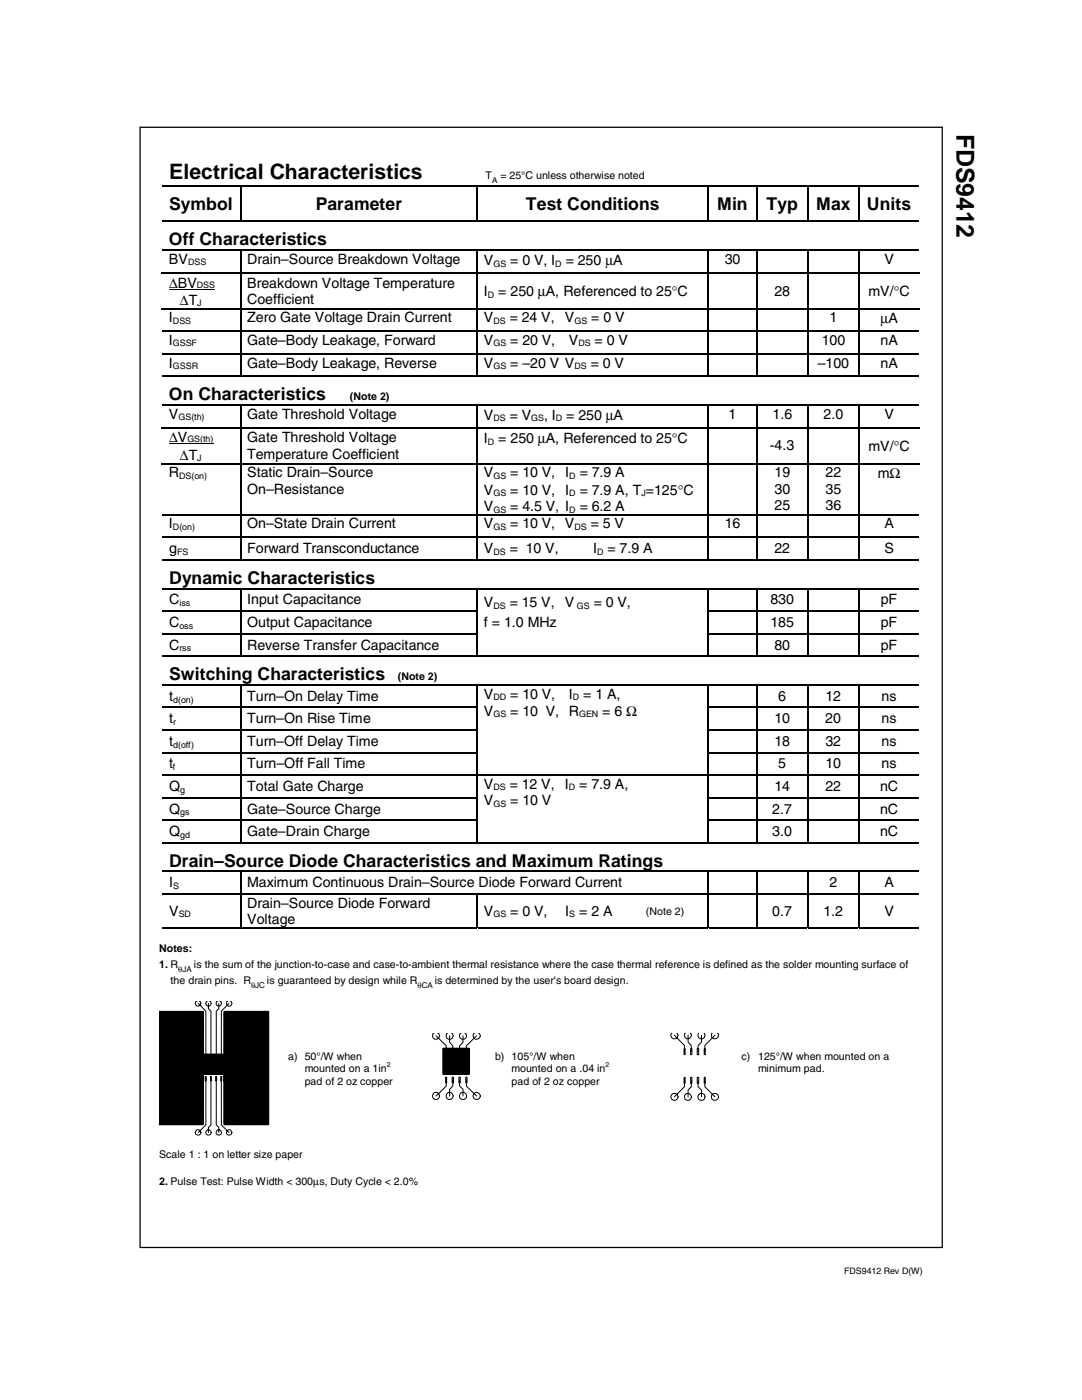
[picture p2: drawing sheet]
<svg xmlns="http://www.w3.org/2000/svg" width="216mm" height="279mm" viewBox="0 0 216 279" stroke-linecap="round" stroke-linejoin="round" font-family="sans-serif">
<defs><g id="words">
<text font-size="5" x="190.8" y="26.7" transform="rotate(90 190.8 26.7)">FDS9412</text>
<text font-size="4.2" x="33.8" y="35.7">Electrical Characteristics</text>
<g font-size="3.5">
<text x="33.8" y="41.9">Symbol</text>
<text x="63" y="41.9">Parameter</text>
<text x="104.9" y="41.9">Test Conditions</text>
<text x="143.1" y="41.9">Min</text>
<text x="153" y="41.9">Typ</text>
<text x="162.8" y="41.9">Max</text>
<text x="173" y="41.9">Units</text>
<text x="33.7" y="49">Off Characteristics</text>
<text x="33.7" y="79.9">On Characteristics</text>
<text x="33.8" y="116.5">Dynamic Characteristics</text>
<text x="33.8" y="135.8">Switching Characteristics</text>
<text x="33.8" y="173">Drain–Source Diode Characteristics and Maximum Ratings</text>
</g>
<g font-size="2.8">
<text x="33.7" y="52.7">BV</text>
<text x="49.3" y="52.7">Drain–Source Breakdown Voltage</text>
<text x="96.5" y="52.9">V</text>
<text x="101.8" y="52.9">= 0 V, I</text>
<text x="112.9" y="52.9">= 250 µA</text>
<text x="144.6" y="52.7">30</text>
<text x="176.5" y="52.7">V</text>
<text x="33.8" y="57.4">∆BV</text>
<text x="49.3" y="57.4">Breakdown Voltage Temperature</text>
<text x="96.5" y="59.1">I</text>
<text x="99.4" y="59.1">= 250 µA, Referenced to 25°C</text>
<text x="154.5" y="59">28</text>
<text x="173.3" y="59.1">mV/°C</text>
<text x="33.7" y="64.3">I</text>
<text x="35.9" y="60.8">∆T</text>
<text x="49.3" y="60.6">Coefficient</text>
<text x="49.3" y="64.3">Zero Gate Voltage Drain Current</text>
<text x="96.5" y="64.3">V</text>
<text x="101.7" y="64.3">= 24 V,</text>
<text x="112.7" y="64.3">V</text>
<text x="118" y="64.3">= 0 V</text>
<text x="165.5" y="64.3">1</text>
<text x="175.7" y="64.6">µA</text>
<text x="33.7" y="68.8">I</text>
<text x="49.3" y="68.8">Gate–Body Leakage, Forward</text>
<text x="96.5" y="68.8">V</text>
<text x="101.8" y="68.8">= 20 V,</text>
<text x="113.5" y="68.8">V</text>
<text x="118.6" y="68.8">= 0 V</text>
<text x="164" y="68.8">100</text>
<text x="175.7" y="68.8">nA</text>
<text x="33.7" y="73.4">I</text>
<text x="49.3" y="73.4">Gate–Body Leakage, Reverse</text>
<text x="96.5" y="73.4">V</text>
<text x="101.8" y="73.4">= –20 V V</text>
<text x="117.9" y="73.4">= 0 V</text>
<text x="163.2" y="73.4">–100</text>
<text x="175.7" y="73.4">nA</text>
<text x="33.7" y="83.6">V</text>
<text x="49.3" y="83.6">Gate Threshold Voltage</text>
<text x="96.5" y="83.8">V</text>
<text x="101.7" y="83.8">= V</text>
<text x="108.6" y="83.8">, I</text>
<text x="113" y="83.8">= 250 µA</text>
<text x="145.4" y="83.6">1</text>
<text x="154.1" y="83.6">1.6</text>
<text x="164.4" y="83.6">2.0</text>
<text x="176.5" y="83.6">V</text>
<text x="33.8" y="88.3">∆V</text>
<text x="49.3" y="88.3">Gate Threshold Voltage</text>
<text x="96.5" y="88.4">I</text>
<text x="99.4" y="88.4">= 250 µA, Referenced to 25°C</text>
<text x="153.6" y="89.9">-4.3</text>
<text x="33.7" y="95.2">R</text>
<text x="35.9" y="91.7">∆T</text>
<text x="49.3" y="91.5">Temperature Coefficient</text>
<text x="49.3" y="95.2">Static Drain–Source</text>
<text x="96.5" y="95.2">V</text>
<text x="101.8" y="95.2">= 10 V,</text>
<text x="112.8" y="95.2">I</text>
<text x="115.7" y="95.2">= 7.9 A</text>
<text x="154.6" y="95.2">19</text>
<text x="164.7" y="95.2">22</text>
<text x="173.3" y="90">mV/°C</text>
<text x="175.1" y="95.5">mΩ</text>
<text x="49.3" y="98.5">On–Resistance</text>
<text x="96.5" y="102">V</text>
<text x="96.5" y="98.7">V</text>
<text x="101.8" y="98.7">= 10 V,</text>
<text x="101.8" y="102">= 4.5 V, I</text>
<text x="112.8" y="98.7">I</text>
<text x="115.7" y="98.7">= 7.9 A, T =125°C</text>
<text x="115.7" y="102">= 6.2 A</text>
<text x="154.6" y="98.5">30</text>
<text x="154.6" y="101.8">25</text>
<text x="164.7" y="98.5">35</text>
<text x="164.7" y="101.8">36</text>
<text x="33.7" y="105.4">I</text>
<text x="49.3" y="105.4">On–State Drain Current</text>
<text x="96.5" y="105.4">V</text>
<text x="101.8" y="105.4">= 10 V, V</text>
<text x="117.9" y="105.4">= 5 V</text>
<text x="144.6" y="105.4">16</text>
<text x="176.5" y="105.4">A</text>
<text x="33.8" y="110.4">g</text>
<text x="49.3" y="110.4">Forward Transconductance</text>
<text x="96.5" y="110.4">V</text>
<text x="101.7" y="110.4">= 10 V,</text>
<text x="118.3" y="110.4">I</text>
<text x="121.2" y="110.4">= 7.9 A</text>
<text x="154.5" y="110.4">22</text>
<text x="176.5" y="110.4">S</text>
<text x="33.8" y="120.6">C</text>
<text x="33.8" y="125.2">C</text>
<text x="49.3" y="120.6">Input Capacitance</text>
<text x="49.3" y="125.2">Output Capacitance</text>
<text x="96.5" y="125.2">f = 1.0 MHz</text>
<text x="96.5" y="121.2">V</text>
<text x="101.7" y="121.2">= 15 V,</text>
<text x="112.7" y="121.2">V</text>
<text x="118.5" y="121.2">= 0 V,</text>
<text x="153.7" y="125.2">185</text>
<text x="153.7" y="120.6">830</text>
<text x="175.7" y="125.2">pF</text>
<text x="175.7" y="120.6">pF</text>
<text x="33.8" y="129.7">C</text>
<text x="49.3" y="129.7">Reverse Transfer Capacitance</text>
<text x="154.5" y="129.7">80</text>
<text x="175.7" y="129.7">pF</text>
<text x="33.8" y="139.9">t</text>
<text x="49.3" y="139.9">Turn–On Delay Time</text>
<text x="96.5" y="139.4">V</text>
<text x="96.5" y="142.9">V</text>
<text x="101.8" y="139.4">= 10 V,</text>
<text x="101.8" y="142.9">= 10 V, R</text>
<text x="113.5" y="139.4">I</text>
<text x="116.4" y="139.4">= 1 A,</text>
<text x="120.2" y="142.9">= 6 Ω</text>
<text x="155.3" y="139.9">6</text>
<text x="164.7" y="139.9">12</text>
<text x="175.9" y="139.9">ns</text>
<text x="33.8" y="144.4">t</text>
<text x="33.8" y="148.9">t</text>
<text x="49.3" y="144.4">Turn–On Rise Time</text>
<text x="49.3" y="148.9">Turn–Off Delay Time</text>
<text x="154.5" y="144.4">10</text>
<text x="154.5" y="148.9">18</text>
<text x="164.7" y="144.4">20</text>
<text x="164.7" y="148.9">32</text>
<text x="175.9" y="144.4">ns</text>
<text x="175.9" y="148.9">ns</text>
<text x="33.8" y="153.4">t</text>
<text x="49.3" y="153.4">Turn–Off Fall Time</text>
<text x="155.3" y="153.4">5</text>
<text x="164.7" y="153.4">10</text>
<text x="175.9" y="153.4">ns</text>
<text x="33.8" y="157.9">Q</text>
<text x="49.3" y="157.9">Total Gate Charge</text>
<text x="96.5" y="157.4">V</text>
<text x="96.5" y="160.6">V</text>
<text x="101.7" y="157.4">= 12 V,</text>
<text x="101.8" y="160.6">= 10 V</text>
<text x="112.7" y="157.4">I</text>
<text x="115.6" y="157.4">= 7.9 A,</text>
<text x="154.5" y="157.9">14</text>
<text x="164.7" y="157.9">22</text>
<text x="175.6" y="157.9">nC</text>
<text x="33.8" y="162.4">Q</text>
<text x="33.8" y="166.9">Q</text>
<text x="49.3" y="162.4">Gate–Source Charge</text>
<text x="49.3" y="166.9">Gate–Drain Charge</text>
<text x="154.1" y="166.9">3.0</text>
<text x="154.1" y="162.4">2.7</text>
<text x="175.6" y="166.9">nC</text>
<text x="175.6" y="162.4">nC</text>
<text x="33.8" y="177.1">I</text>
<text x="49.3" y="177.1">Maximum Continuous Drain–Source Diode Forward Current</text>
<text x="165.5" y="177.1">2</text>
<text x="176.5" y="177.1">A</text>
<text x="33.8" y="182.7">V</text>
<text x="49.3" y="181.1">Drain–Source Diode Forward</text>
<text x="49.3" y="184.4">Voltage</text>
<text x="96.5" y="182.7">V</text>
<text x="101.8" y="182.7">= 0 V,</text>
<text x="112.8" y="182.7">I</text>
<text x="115.6" y="182.7">= 2 A</text>
<text x="154.1" y="182.7">0.7</text>
<text x="164.3" y="182.7">1.2</text>
<text x="176.5" y="182.7">V</text>
</g>
<g font-size="2.1">
<text x="96.9" y="35.6">T</text>
<text x="99.8" y="35.6">= 25°C unless otherwise noted</text>
<text x="69.8" y="79.9">(Note 2)</text>
<text x="79.4" y="135.7">(Note 2)</text>
<text x="128.9" y="182.7">(Note 2)</text>
<text x="31.8" y="190">Notes:</text>
<text x="31.8" y="193.1">1. R</text>
<text x="34.1" y="196.3">the drain pins. R</text>
<text x="38.7" y="193.1">is the sum of the junction-to-case and case-to-ambient thermal resistance where the case thermal reference is defined as the solder mounting surface of</text>
<text x="53.3" y="196.3">is guaranteed by design while R</text>
<text x="86.8" y="196.3">is determined by the user's board design.</text>
<text x="57.5" y="211.6">a) 50°/W when</text>
<text x="60.8" y="214">mounted on a 1in</text>
<text x="98.8" y="211.6">b) 105°/W when</text>
<text x="102.1" y="214">mounted on a .04 in</text>
<text x="148" y="211.6">c)</text>
<text x="151.3" y="214">minimum pad.</text>
<text x="151.3" y="211.6">125°/W when mounted on a</text>
<text x="60.8" y="216.5">pad of 2 oz copper</text>
<text x="102.1" y="216.5">pad of 2 oz copper</text>
<text x="31.8" y="231.1">Scale 1 : 1 on letter size paper</text>
<text x="31.8" y="236.5">2. Pulse Test: Pulse Width &lt; 300µs, Duty Cycle &lt; 2.0%</text>
</g>
<g font-size="1.8">
<text x="37.5" y="53">DSS</text>
<text x="98.4" y="53.2">GS</text>
<text x="110.8" y="53.2">D</text>
<text x="39.3" y="57.4">DSS</text>
<text x="97.3" y="59.5">D</text>
<text x="34.5" y="64.7">DSS</text>
<text x="39.3" y="61.1">J</text>
<text x="98.4" y="64.7">DS</text>
<text x="114.6" y="64.7">GS</text>
<text x="34.5" y="69.1">GSSF</text>
<text x="98.4" y="69.1">GS</text>
<text x="115.4" y="69.1">DS</text>
<text x="34.5" y="73.7">GSSR</text>
<text x="98.4" y="73.7">GS</text>
<text x="114.6" y="73.7">DS</text>
<text x="35.6" y="83.9">GS(th)</text>
<text x="37.4" y="88.3">GS(th)</text>
<text x="97.3" y="88.7">D</text>
<text x="98.4" y="84.1">DS</text>
<text x="106" y="84.1">GS</text>
<text x="110.9" y="84.1">D</text>
<text x="35.7" y="95.6">DS(on)</text>
<text x="39.3" y="92.1">J</text>
<text x="98.4" y="95.6">GS</text>
<text x="113.6" y="95.6">D</text>
<text x="98.4" y="99">GS</text>
<text x="113.6" y="99">D</text>
<text x="128" y="99">J</text>
<text x="34.5" y="105.8">D(on)</text>
<text x="98.4" y="102.3">GS</text>
<text x="98.4" y="105.8">GS</text>
<text x="113.6" y="102.3">D</text>
<text x="114.6" y="105.8">DS</text>
<text x="35.3" y="110.8">FS</text>
<text x="98.4" y="110.8">DS</text>
<text x="119.1" y="110.8">D</text>
<text x="35.8" y="121">iss</text>
<text x="35.8" y="125.5">oss</text>
<text x="98.4" y="121.6">DS</text>
<text x="115.1" y="121.6">GS</text>
<text x="35.8" y="130">rss</text>
<text x="34.6" y="140.2">d(on)</text>
<text x="98.4" y="139.8">DD</text>
<text x="98.4" y="143.2">GS</text>
<text x="114.3" y="139.8">D</text>
<text x="115.5" y="143.2">GEN</text>
<text x="34.6" y="144.7">r</text>
<text x="34.6" y="149.2">d(off)</text>
<text x="34.5" y="153.7">f</text>
<text x="36" y="158.2">g</text>
<text x="98.4" y="157.8">DS</text>
<text x="98.4" y="161">GS</text>
<text x="113.5" y="157.8">D</text>
<text x="36" y="162.7">gs</text>
<text x="36" y="167.2">gd</text>
<text x="34.6" y="177.4">S</text>
<text x="35.7" y="183.1">SD</text>
<text x="98.4" y="183.1">GS</text>
<text x="113.6" y="183.1">S</text>
<text x="168.4" y="254.3">FDS9412 Rev D(W)</text>
</g>
<g font-size="1.6">
<text x="98.2" y="36.6">A</text>
<text x="35.6" y="194.1">θJA</text>
<text x="50.1" y="197.3">θJC</text>
<text x="83.3" y="197.3">θCA</text>
</g>
<g font-size="1.4">
<text x="77.2" y="213">2</text>
<text x="120.8" y="213">2</text>
</g>
</g></defs>
<g fill="none" stroke="#000" stroke-width=".25">
<path d="M28 25.4h160v223.6h-160zM32.4 37.1h150.9M48.1 37.2v6.9M95.3 37.2v6.9M141.3 37.2v6.9M151 37.2v6.9M161.2 37.2v6.9M171.4 37.2v6.9M32.3 50h151.1M32.3 54.4h151.3M32.4 44.2h150.9M48.1 50.1v4.2"/>
<path d="M48.1 54.6v6.9M95.3 50.1v4.2M95.3 54.6v6.9M141.3 50.1v4.2M141.3 54.6v6.9M151 54.6v6.9M151.1 50.1v4.2M161.2 54.6v6.9M161.2 50.1v4.2M171.4 54.6v6.9M171.4 50.1v4.2M32.3 61.6h151.3"/>
<path d="M32.3 66.1h151.1M32.3 70.6h151.1M32.3 75.1h151.1M48.1 61.8v4.2M48.1 66.3v4.2M48.1 70.7v4.3M95.3 61.8v4.2M95.3 66.3v4.2M95.3 70.7v4.3M141.3 61.8v4.2M141.3 66.3v4.2M141.3 70.7v4.3"/>
<path d="M151.1 61.8v4.2M151.1 66.3v4.2M151.1 70.7v4.3M161.2 61.8v4.2M161.2 66.3v4.2M161.2 70.7v4.3M171.4 61.8v4.2M171.4 66.3v4.2M171.4 70.7v4.3M32.3 80.9h151.1M32.3 85.3h151.3M32.3 92.5h151.3"/>
<path d="M48.1 81v4.2M48.1 85.5v6.9M48.1 92.7v9.9M95.3 81v4.2M95.3 85.5v6.9M95.3 92.7v9.9M141.3 81v4.2M141.3 85.5v6.9M141.3 92.7v9.9M151 85.5v6.9M151.1 81v4.2M151.1 92.7v9.9"/>
<path d="M161.2 85.5v6.9M161.2 81v4.2M161.2 92.7v9.9M171.4 85.5v6.9M171.4 81v4.2M171.4 92.7v9.9M32.3 102.7h151.1M32.4 107.2h150.9M32.4 111.7h150.9M32.4 117.5h150.9M48.1 102.9v4.2M48.1 107.4v4.2"/>
<path d="M48.1 117.6v4.2M95.3 102.9v4.2M95.3 107.4v4.2M95.3 117.6v4.2M141.3 102.9v4.2M141.3 107.4v4.2M141.3 117.6v4.2M151 107.4v4.2M151 117.6v4.2M151.1 102.9v4.2M161.2 107.4v4.2M161.2 117.6v4.2"/>
<path d="M161.2 102.9v4.2M171.4 107.4v4.2M171.4 117.6v4.2M171.4 102.9v4.2M32.4 122h63M32.4 126.4h63M32.4 130.9h150.9M32.4 136.7h150.9M48.1 122.1v4.2M48.1 126.6v4.2M48.1 136.8v4.3M95.3 122.1v4.2"/>
<path d="M95.3 126.6v4.2M95.3 136.8v4.3M141.2 122h42.1M141.2 126.4h42.1M141.3 122.1v4.2M141.3 126.6v4.2M141.3 136.8v4.3M151 122.1v4.2M151 126.6v4.2M151 136.8v4.3M161.2 122.1v4.2M161.2 126.6v4.2"/>
<path d="M161.2 136.8v4.3M171.4 122.1v4.2M171.4 126.6v4.2M171.4 136.8v4.3M32.4 141.2h63M32.4 145.7h63M32.4 150.2h63M32.4 154.7h150.9M32.4 159.2h63M48.1 141.3v4.2M48.1 145.8v4.2M48.1 150.3v4.3"/>
<path d="M48.1 154.8v4.2M48.1 159.3v4.2M95.3 141.3v4.2M95.3 145.8v4.2M95.3 150.3v4.3M95.3 154.8v4.2M95.3 159.3v4.2M141.2 141.2h42.1M141.2 145.7h42.1M141.2 150.2h42.1M141.2 159.2h42.1M141.3 141.3v4.2"/>
<path d="M141.3 145.8v4.2M141.3 150.3v4.3M141.3 154.8v4.2M141.3 159.3v4.2M151 141.3v4.2M151 145.8v4.2M151 150.3v4.3M151 154.8v4.2M151 159.3v4.2M161.2 141.3v4.2M161.2 145.8v4.2M161.2 150.3v4.3"/>
<path d="M161.2 154.8v4.2M161.2 159.3v4.2M171.4 141.3v4.2M171.4 145.8v4.2M171.4 150.3v4.3M171.4 154.8v4.2M171.4 159.3v4.2M32.4 163.7h63M32.4 168.2h150.9M32.4 173.9h150.9M32.4 178.4h150.9M48.1 163.8v4.2"/>
<path d="M48.1 174v4.3M48.1 178.5v6.8M95.3 163.8v4.2M95.3 178.5v6.8M141.2 163.7h42.1M141.3 163.8v4.2M141.3 174v4.3M141.3 178.5v6.8M151 163.8v4.2M151 174v4.3M151 178.5v6.8M161.2 163.8v4.2"/>
<path d="M161.2 174v4.3M161.2 178.5v6.8M171.4 163.8v4.2M171.4 174v4.3M171.4 178.5v6.8M32.4 185.2h15.5M48.2 185.2h46.9M95.4 185.2h45.8M141.4 185.2h9.5M151.1 185.2h10M161.3 185.2h10M171.5 185.2h11.8"/>
</g>
<g fill="none" stroke="#000" stroke-width=".2">
<path d="M33.8 57.7h9.1M33.8 88.6h8.8M39.3 199.8l-.3 .1v.3v.4l.3 .2h.4l.3-.2 .1-.4-.4-.4M41.4 199.8l-.4 .4 .4 .6h.4l.3-.2v-.7l-.3-.1M43.4 199.8l-.2 .1-.1 .3 .1 .4 .3 .2h.3l.4-.6-.3-.4M45.5 199.8l-.3 .4 .1 .4 .2 .2h.4l.3-.2 .1-.4-.4-.4M31.7 201.8h8.8M31.8 201.8l-.1 .1M31.8 201.8l-.1 .2M31.9 201.8l-.2 .3M32 201.8l-.3 .3M32.1 201.8l-.4 .4"/>
<path d="M32.2 201.8l-.5 .6M32.3 201.8l-.6 .6M32.4 201.8l-.7 .7M32.5 201.8l-.8 .8M32.6 201.8l-.9 .9M32.6 201.8l-.9 1M32.7 201.8l-1 1.1M32.8 201.8l-1.1 1.2M32.9 201.8l-1.2 1.2M33 201.8l-1.3 1.3M33.1 201.8l-1.4 1.4M33.2 201.8l-1.5 1.5"/>
<path d="M33.2 201.8l-1.5 1.6M33.3 201.8l-1.6 1.7M33.4 201.8l-1.7 1.7M33.5 201.8l-1.8 1.9M33.6 201.8l-1.9 2M33.7 201.8l-2 2M33.8 201.8l-2.1 2.1M33.9 201.8l-2.2 2.2M34 201.8l-2.3 2.3M34.1 201.8l-2.4 2.4M34.1 201.8l-2.4 2.5M34.2 201.8l-2.5 2.6"/>
<path d="M34.3 201.8l-2.6 2.6M34.4 201.8l-2.7 2.7M34.5 201.8l-2.8 2.8M34.6 201.8l-2.9 2.9M34.6 201.8l-2.9 3M34.7 201.8l-3 3.1M34.8 201.8l-3.1 3.2M34.9 201.8l-3.2 3.3M35 201.8l-3.3 3.4M35.1 201.8l-3.4 3.4M35.2 201.8l-3.5 3.5M35.2 201.8l-3.5 3.6"/>
<path d="M35.4 201.8l-3.7 3.7M35.4 201.8l-3.7 3.8M35.5 201.8l-3.8 3.9M35.6 201.8l-3.9 3.9M35.7 201.8l-4 4M35.8 201.8l-4.1 4.1M35.9 201.8l-4.2 4.2M36 201.8l-4.3 4.3M36 201.8l-4.3 4.4M36.1 201.8l-4.4 4.5M36.2 201.8l-4.5 4.6M36.3 201.8l-4.6 4.7"/>
<path d="M36.4 201.8l-4.7 4.8M36.5 201.8l-4.8 4.8M36.5 201.8l-4.8 4.9M36.7 201.8l-5 5M36.8 201.8l-5.1 5.1M36.8 201.8l-5.1 5.2M36.9 201.8l-5.2 5.3M37 201.8l-5.3 5.3M37.1 201.8l-5.4 5.4M37.2 201.8l-5.5 5.5M37.3 201.8l-5.6 5.6M37.4 201.8l-5.7 5.7"/>
<path d="M37.4 201.8l-5.7 5.8M37.5 201.8l-5.8 5.9M37.6 201.8l-5.9 6M37.7 201.8l-6 6.1M37.8 201.8l-6.1 6.1M37.9 201.8l-6.2 6.2M38 201.8l-6.3 6.3M38.1 201.8l-6.4 6.4M38.2 201.8l-6.5 6.5M38.2 201.8l-6.5 6.6M38.3 201.8l-6.6 6.7M38.4 201.8l-6.7 6.7"/>
<path d="M38.5 201.8l-6.8 6.8M38.6 201.8l-6.9 6.9M38.7 201.8l-7 7M38.7 201.8l-7 7.1M38.8 201.8l-7.1 7.2M38.9 201.8l-7.2 7.3M39 201.8l-7.3 7.4M39.1 201.8l-7.4 7.5M39.2 201.8l-7.5 7.5M39.3 201.8l-7.6 7.6M39.4 201.8l-7.7 7.7M39.5 201.8l-7.8 7.8"/>
<path d="M39.6 200.2l1.5 1.6v9.1M39.6 201.8l-7.9 7.9M39.6 201.8l-7.9 8M39.7 201.8l-8 8.1M39.8 201.8l-8.1 8.1M39.9 201.8l-8.2 8.2M40 201.8l-8.3 8.3M40.1 201.8l-8.4 8.4M40.1 201.8l-8.4 8.5M40.2 201.8l-8.5 8.6M40.3 201.8l-8.6 8.7M40.4 201.8l-8.7 8.8"/>
<path d="M40.5 210.4h4.2v-8.6h8.9v22.7h-8.9v-10.1h-4.2v10.1h-8.8l8.8-8.9M40.5 201.8v8.6M40.5 215l-8.8 8.8M40.5 215.1l-8.8 8.8M40.5 215.1l-8.8 8.9M40.5 215.2l-8.8 8.8M40.5 215.5l-8.8 8.8M40.5 215.8l-8.7 8.7M40.5 215.9l-8.6 8.6M40.5 216l-8.4 8.5M40.5 216.1l-8.3 8.4M40.5 216.2l-8.2 8.3"/>
<path d="M40.5 216.3l-8.1 8.2M40.5 216.5l-7.9 8M40.5 216.9l-7.5 7.6M40.5 217.3l-7.2 7.2M40.5 217.3l-7.1 7.2M40.5 217.5l-6.9 7M40.5 217.6l-6.8 6.9M40.5 217.7l-6.7 6.8M40.5 217.8l-6.7 6.7M40.5 218l-6.4 6.5M40.5 218.3l-6.1 6.2M40.5 218.4l-6 6.1"/>
<path d="M40.5 218.6l-5.9 5.9M40.5 218.7l-5.8 5.8M40.5 218.7l-5.7 5.8M40.5 218.8l-5.6 5.7M40.5 219.1l-5.3 5.4M40.5 219.2l-5.3 5.3M40.5 219.3l-5.1 5.2M40.5 219.5l-5 5M40.5 219.6l-4.8 4.9M40.5 219.7l-4.7 4.8M40.5 219.8l-4.6 4.7M40.5 219.9l-4.5 4.6"/>
<path d="M40.5 214.8l-8.8 8.8M40.5 214.7l-8.8 8.8M40.5 214.5l-8.8 8.9 8.8-8.8M40.5 210.4l-8.8 8.8M40.5 210.1l-8.8 8.9M40.5 210.1l-8.8 8.8M40.5 210l-8.8 8.8M40.5 209.9l-8.8 8.8M40.5 209.7l-8.8 8.8M40.5 209.6l-8.8 8.8M40.5 209.5l-8.8 8.9M40.5 209.5l-8.8 8.8"/>
<path d="M40.5 209.3l-8.8 8.8M40.5 209.2l-8.8 8.8M40.5 209l-8.8 8.9M40.5 208.8l-8.8 8.8M40.5 208.7l-8.8 8.8M40.5 208.6l-8.8 8.8M40.5 208.5l-8.8 8.8M40.5 208.4l-8.8 8.8M40.5 208.2l-8.8 8.9M40.5 208.2l-8.8 8.8M40.5 208.1l-8.8 8.8M40.5 208l-8.8 8.8"/>
<path d="M40.5 207.5l-8.8 8.8M40.5 207.4l-8.8 8.8M40.5 207.3l-8.8 8.9M40.5 207.3l-8.8 8.8M40.5 207l-8.8 8.8M40.5 206.9l-8.8 8.8M40.5 206.8l-8.8 8.8M40.5 206.7l-8.8 8.8M40.5 206.1l-8.8 8.8M40.5 210.4l-8.8 8.9M40.5 201.8l-8.8 8.9M40.5 201.9l-8.8 8.8"/>
<path d="M40.5 202l-8.8 8.8M40.5 202.1l-8.8 8.8M40.5 202.2l-8.8 8.8M40.5 202.3l-8.8 8.8M40.5 202.4l-8.8 8.8M40.5 202.5l-8.8 8.8M40.5 202.6l-8.8 8.8M40.5 202.6l-8.8 8.9M40.5 202.7l-8.8 8.8M40.5 202.8l-8.8 8.8M40.5 202.9l-8.8 8.8M40.5 203l-8.8 8.8"/>
<path d="M40.5 203.1l-8.8 8.8M40.5 203.2l-8.8 8.8M40.5 203.2l-8.8 8.9M40.5 203.3l-8.8 8.8M40.5 203.4l-8.8 8.8M40.5 203.5l-8.8 8.8M40.5 203.6l-8.8 8.8M40.5 203.7l-8.8 8.8M40.5 203.8l-8.8 8.8M40.5 203.9l-8.8 8.8M40.5 204l-8.8 8.8M40.5 204l-8.8 8.9"/>
<path d="M40.5 204.1l-8.8 8.8M40.5 204.2l-8.8 8.8M40.5 204.3l-8.8 8.8M40.5 204.4l-8.8 8.8M40.5 204.5l-8.8 8.8M40.5 204.6l-8.8 8.8M40.5 204.6l-8.8 8.9M40.5 204.7l-8.8 8.8M40.5 204.8l-8.8 8.8M40.5 204.9l-8.8 8.8M40.5 205l-8.8 8.8M40.5 205.1l-8.8 8.8"/>
<path d="M40.5 205.2l-8.8 8.8M40.5 205.3l-8.8 8.8M40.5 205.4l-8.8 8.8M40.5 205.4l-8.8 8.9M40.5 205.5l-8.8 8.8M40.5 205.6l-8.8 8.8M40.5 205.7l-8.8 8.8M40.5 205.8l-8.8 8.8M40.5 205.9l-8.8 8.8M40.5 206l-8.8 8.8M40.5 206.2l-8.8 8.8M40.5 206.3l-8.8 8.8"/>
<path d="M40.5 206.4l-8.8 8.8M40.5 206.5l-8.8 8.8M40.5 206.6l-8.8 8.8M40.5 206.8l-8.8 8.9M40.5 207.1l-8.8 8.8M40.5 207.2l-8.8 8.8M40.5 207.6l-8.8 8.8M40.5 207.7l-8.8 8.8M40.5 207.8l-8.8 8.8M40.5 207.9l-8.8 8.8M40.5 208.3l-8.8 8.8M40.5 208.7l-8.8 8.9"/>
<path d="M40.5 209l-8.8 8.7M40.5 209.1l-8.8 8.8M40.5 209.4l-8.8 8.8M40.5 209.8l-8.8 8.8M40.5 210.3l-8.8 8.7M40.5 214.5l-8.8 8.8M40.5 214.9l-8.8 8.8M40.5 215.3l-8.8 8.8M40.5 215.4l-8.8 8.8M40.5 215.6l-8.7 8.9M40.5 215.9l-8.5 8.6M40.5 216.4l-8.1 8.1"/>
<path d="M40.5 216.7l-7.8 7.8M40.5 216.7l-7.7 7.8M40.5 216.8l-7.6 7.7M40.5 217l-7.4 7.5M40.5 217l-7.3 7.5M40.5 217.1l-7.3 7.4M40.5 217.4l-7 7.1M40.5 217.8l-6.6 6.7M40.5 218.1l-6.4 6.4M40.5 218.1l-6.3 6.4M40.5 218.2l-6.2 6.3M40.5 218.4l-5.9 6.1"/>
<path d="M40.5 218.9l-5.5 5.6M40.5 219l-5.4 5.5M40.5 219.4l-5.1 5.1M40.5 219.5l-4.9 5M40.5 220l-4.5 4.5M40.6 210.4l-8.9 8.9M40.7 210.4l-9 9M40.8 210.4l-9.1 9.1M40.9 210.4l-9.2 9.2M41 210.5h.2v.9h-.2zM41 214.8h.2v.9h-.2zM41 210.4l-9.3 9.3"/>
<path d="M41 210.4l-9.3 9.4M41.1 215.3v9.2l-1.5 1.5M41.2 210.4l-9.5 9.4M41.3 210.4l-9.6 9.6M41.4 210.4l-9.7 9.7M41.5 210.4l-9.8 9.8M41.5 210.4l-9.8 9.9M41.6 200.2v1.1l.5 .5v9.1M41.6 210.4l-9.9 10M41.8 210.4l-10.1 10.1M41.8 210.4l-10.1 10.2M41.9 210.4l-10.2 10.2"/>
<path d="M42 210.5h.2v.9h-.2zM42 214.8h.2v.9h-.2zM42 210.4l-10.3 10.3M42.1 215.3v9.2l-.5 .5v1M42.1 210.4l-10.4 10.5 10.5-10.5M42.3 210.4l-10.6 10.6M42.3 213.1h.6M42.3 210.4l-10.6 10.7M42.4 210.4l-10.7 10.8M42.5 210.4l-10.8 10.8M42.6 212.9v.5M42.6 210.4l-10.9 10.9"/>
<path d="M42.7 210.4l-11 11M42.8 210.4l-11.1 11.1M42.9 210.4l-11.2 11.2M42.9 210.4l-11.2 11.3M43 210.5h.2v.9h-.2zM43 214.8h.2v.9h-.2zM43.1 210.4l-11.4 11.4M43.2 215.3v9.2l.5 .5v1M43.2 210.4l-11.5 11.5M43.2 210.4l-11.5 11.6M43.3 210.4l-11.6 11.6M43.4 210.4l-11.7 11.7"/>
<path d="M43.5 210.4l-11.8 11.9 11.9-11.9M43.7 200.2v1.1l-.5 .5v9.1M43.7 210.4l-12 12M43.7 210.4l-12 12.1M43.8 210.4l-12.1 12.2M43.9 210.4l-12.2 12.2M44 210.5h.3v.9h-.3zM44 214.8h.3v.9h-.3zM44 210.4l-12.3 12.3M44.1 210.4l-12.4 12.4M44.2 215.3v9.2l1.5 1.5M44.2 210.4l-12.5 12.5"/>
<path d="M44.3 210.4l-12.6 12.6M44.3 210.4l-12.6 12.7M44.5 210.4l-12.8 12.8M44.5 210.4l-4 4M44.6 210.4l-4 4M44.8 201.8l-.1 .1M44.9 201.8l-.2 .2M44.9 201.8l-.2 .3M45.1 201.8l-.4 .4M45.2 201.8l-.5 .5M45.3 201.8l-.6 .6M45.4 201.8l-.7 .7"/>
<path d="M45.5 201.8l-.8 .8M45.6 201.8l-.9 .9M45.6 201.8l-.9 1M45.7 200.2l-1.5 1.6v9.1M45.7 201.8l-1 1.1M45.9 201.8l-1.2 1.1M45.9 201.8l-1.2 1.3M46 201.8l-1.3 1.3M46.1 201.8l-1.4 1.4M46.2 201.8l-1.5 1.5M46.3 201.8l-1.6 1.6M46.3 201.8l-1.6 1.7"/>
<path d="M46.5 201.8l-1.8 1.8M46.6 201.8l-1.9 2M46.7 201.8l-2 2M46.8 201.8l-2.1 2.1M46.9 201.8l-2.2 2.2M47 201.8l-2.3 2.3M47 201.8l-2.3 2.4M47.1 201.8l-2.4 2.5M47.3 201.8l-2.6 2.6M47.4 201.8l-2.7 2.7M47.5 201.8l-2.8 2.8M47.6 201.8l-2.9 2.9"/>
<path d="M47.6 201.8l-2.9 3M47.7 201.8l-3 3.1M47.9 201.8l-3.2 3.1M47.9 201.8l-3.2 3.3M48 201.8l-3.3 3.3M48.1 201.8l-3.4 3.4M48.2 201.8l-3.5 3.5M48.3 201.8l-3.6 3.6M48.4 201.8l-3.7 3.7M48.4 201.8l-3.7 3.8M48.5 201.8l-3.8 3.9M48.7 201.8l-4 4"/>
<path d="M48.8 201.8l-4.1 4.1M48.9 201.8l-4.2 4.2M49 201.8l-4.3 4.3M49 201.8l-4.3 4.4M49.1 201.8l-4.4 4.5M49.2 201.8l-4.5 4.6M49.3 201.8l-4.6 4.7M49.4 201.8l-4.7 4.7M49.5 201.8l-4.8 4.8M49.6 201.8l-4.9 4.9M49.7 201.8l-5 5M49.8 201.8l-5.1 5.1"/>
<path d="M49.9 201.8l-5.2 5.3M50 201.8l-5.3 5.3M50.1 201.8l-5.4 5.5M50.2 201.8l-5.5 5.5M50.3 201.8l-5.6 5.6M50.3 201.8l-5.6 5.7M50.4 201.8l-5.7 5.8M50.6 201.8l-5.9 5.9M50.6 201.8l-5.9 6M50.7 201.8l-6 6.1M50.8 201.8l-6.1 6.1M50.9 201.8l-6.2 6.2"/>
<path d="M51 201.8l-6.3 6.3M51.1 201.8l-6.4 6.4M51.2 201.8l-6.5 6.5M51.3 201.8l-6.6 6.6M51.4 201.8l-6.7 6.7M51.5 201.8l-6.8 6.9M51.6 201.8l-6.9 6.9M51.7 201.8l-7 7M51.7 201.8l-7 7.1M51.9 201.8l-7.2 7.2M52 201.8l-7.3 7.3M52 201.8l-7.3 7.4"/>
<path d="M52.1 201.8l-7.4 7.5M52.2 201.8l-7.5 7.5M52.3 201.8l-7.6 7.6M52.4 201.8l-7.7 7.7M52.5 201.8l-7.8 7.8M52.6 201.8l-7.9 7.9M52.7 201.8l-8 8M52.8 201.8l-8.1 8.1M52.9 201.8l-8.2 8.2M53 201.8l-8.3 8.3M53.1 201.8l-8.4 8.4M53.1 201.8l-8.4 8.5"/>
<path d="M53.3 201.8l-12.6 12.6M53.4 201.8l-12.6 12.6M53.4 201.8l-12.5 12.6M53.5 201.8l-12.5 12.6M53.6 201.8l-12.6 12.6M53.6 202l-12.4 12.4M53.6 202.1l-12.3 12.3M53.6 202.2l-12.2 12.2M53.6 202.3l-12.1 12.1M53.6 202.4l-12.1 12M53.6 202.5l-12 11.9M53.6 202.6l-11.8 11.8"/>
<path d="M53.6 202.7l-11.7 11.7M53.6 202.8l-11.6 11.6M53.6 202.9l-11.5 11.5M53.6 203l-11.4 11.4M53.6 203.1l-11.3 11.3M53.6 203.2l-11.3 11.2M53.6 203.2l-11.2 11.2M53.6 203.4l-11 11M53.6 203.5l-10.9 10.9M53.6 203.6l-10.8 10.8M53.6 203.7l-10.7 10.7M53.6 203.8l-10.7 10.6"/>
<path d="M53.6 203.9l-10.5 10.5M53.6 204l-10.4 10.4M53.6 204.1l-10.3 10.3M53.6 204.2l-10.2 10.2M53.6 204.3l-10.1 10.1M53.6 204.4l-10 10M53.6 204.5l-9.9 9.9M53.6 204.6l-9.9 9.8M53.6 204.6l-9.8 9.8M53.6 204.7l-9.7 9.7M53.6 204.8l-9.6 9.6M53.6 204.9l-9.5 9.5"/>
<path d="M53.6 205l-9.4 9.4M53.6 205.1l-9.3 9.3M53.6 205.2l-9.2 9.2M53.6 205.3l-9.1 9.1M53.6 205.4l-9.1 9M53.6 205.4l-9 9M53.6 205.5l-8.9 8.9M53.6 205.6l-8.9 8.9M53.6 205.7l-8.9 8.9M53.6 205.8l-8.9 8.9M53.6 205.9l-8.9 8.9M53.6 206l-8.9 8.8"/>
<path d="M53.6 206l-8.9 8.9M53.6 206.1l-8.9 8.9M53.6 206.2l-8.9 8.9M53.6 206.3l-8.9 8.9M53.6 206.4l-8.9 8.9M53.6 206.5l-8.9 8.9M53.6 206.6l-8.9 8.9M53.6 206.7l-8.9 8.9M53.6 206.8l-8.9 8.8M53.6 206.8l-8.9 8.9M53.6 207l-8.9 8.8M53.6 207l-8.9 8.9"/>
<path d="M53.6 207.1l-8.9 8.9M53.6 207.2l-8.9 8.9M53.6 207.3l-8.9 8.9M53.6 207.4l-8.9 8.9M53.6 207.5l-8.9 8.9M53.6 207.6l-8.9 8.9M53.6 207.7l-8.9 8.9M53.6 207.8l-8.9 8.9M53.6 207.9l-8.9 8.9M53.6 208l-8.9 8.9M53.6 208.1l-8.9 8.9M53.6 208.2l-8.9 8.8"/>
<path d="M53.6 208.2l-8.9 8.9M53.6 208.3l-8.9 8.9M53.6 208.4l-8.9 8.9M53.6 208.5l-8.9 8.9M53.6 208.6l-8.9 8.9M53.6 208.7l-8.9 8.9M53.6 208.9l-8.9 8.8M53.6 209l-8.9 8.8M53.6 209l-8.9 8.9M53.6 209.1l-8.9 8.9M53.6 209.2l-8.9 8.9M53.6 209.3l-8.9 8.9"/>
<path d="M53.6 209.4l-8.9 8.9M53.6 209.5l-8.9 8.9M53.6 209.6l-8.9 8.9M53.6 209.7l-8.9 8.9M53.6 209.8l-8.9 8.9M53.6 209.9l-8.9 8.9M53.6 210l-8.9 8.9M53.6 210.1l-8.9 8.8M53.6 210.1l-8.9 8.9M53.6 210.3l-8.9 8.8M53.6 210.4l-8.9 8.8M53.6 210.4l-8.9 8.9"/>
<path d="M53.6 210.5l-8.9 8.9M53.6 210.6l-8.9 8.9M53.6 210.7l-8.9 8.9M53.6 210.8l-8.9 8.9M53.6 210.9l-8.9 8.9M53.6 211l-8.9 8.9M53.6 211.1l-8.9 8.9M53.6 211.2l-8.9 8.9M53.6 211.3l-8.9 8.9M53.6 211.4l-8.9 8.9M53.6 211.5l-8.9 8.8M53.6 211.6l-8.9 8.8"/>
<path d="M53.6 211.7l-8.9 8.9M53.6 211.8l-8.9 8.8M53.6 211.8l-8.9 8.9M53.6 211.9l-8.9 8.9M53.6 212l-8.9 8.9M53.6 212.1l-8.9 8.9M53.6 212.2l-8.9 8.9M53.6 212.3l-8.9 8.8M53.6 212.3l-8.9 8.9M53.6 212.4l-8.9 8.9M53.6 212.5l-8.9 8.9M53.6 212.6l-8.9 8.9"/>
<path d="M53.6 212.7l-8.9 8.9M53.6 212.8l-8.9 8.9M53.6 212.9l-8.9 8.9M53.6 213l-8.9 8.9M53.6 213.1l-8.9 8.9M53.6 213.2l-8.9 8.9M53.6 213.3l-8.9 8.9M53.6 213.4l-8.9 8.9M53.6 213.5l-8.9 8.9M53.6 213.6l-8.9 8.9M53.6 213.7l-8.9 8.8M53.6 213.7l-8.9 8.9"/>
<path d="M53.6 213.8l-8.9 8.9M53.6 213.9l-8.9 8.9M53.6 214l-8.9 8.9M53.6 214.1l-8.9 8.9M53.6 214.2l-8.9 8.9M53.6 214.3l-8.9 8.9M53.6 214.4l-8.9 8.9M53.6 214.5l-8.9 8.9M53.6 214.6l-8.9 8.9M53.6 214.7l-8.9 8.9M53.6 214.8l-8.9 8.9M53.6 214.9l-8.9 8.9"/>
<path d="M53.6 215l-8.9 8.9M53.6 215.1l-8.9 8.8M53.6 215.1l-8.9 8.9M53.6 215.2l-8.9 8.9M53.6 215.3l-8.9 8.9M53.6 215.4l-8.9 8.9M53.6 215.5l-8.9 8.9M53.6 215.6l-8.8 8.9M53.6 215.7l-8.7 8.8M53.6 215.8l-8.7 8.7M53.6 215.9l-8.6 8.6M53.6 215.9l-8.5 8.6"/>
<path d="M53.6 216l-8.4 8.5M53.6 216.1l-8.3 8.4M53.6 216.2l-8.2 8.3M53.6 216.3l-8.2 8.2M53.6 216.4l-8 8.1M53.6 216.5l-8 8M53.6 216.5l-7.9 8M53.6 216.7l-7.8 7.8M53.6 216.7l-7.7 7.8M53.6 216.8l-7.6 7.7M53.6 216.9l-7.5 7.6M53.6 217l-7.4 7.5"/>
<path d="M53.6 217.1l-7.3 7.4M53.6 217.2l-7.3 7.3M53.6 217.3l-7.2 7.2M53.6 217.3l-7.1 7.2M53.6 217.4l-7 7.1M53.6 217.5l-6.9 7M53.6 217.6l-6.8 6.9M53.6 217.7l-6.8 6.8M53.6 217.8l-6.6 6.7M53.6 217.9l-6.6 6.6M53.6 218l-6.5 6.5M53.6 218.1l-6.4 6.4"/>
<path d="M53.6 218.1l-6.3 6.4M53.6 218.2l-6.2 6.3M53.6 218.3l-6.1 6.2M53.6 218.4l-6 6.1M53.6 218.5l-6 6M53.6 218.6l-5.9 5.9M53.6 218.7l-5.7 5.8M53.6 218.8l-5.6 5.7M53.6 218.9l-5.5 5.6M53.6 219l-5.4 5.5M53.6 219.1l-5.3 5.4M53.6 219.2l-5.2 5.3"/>
<path d="M53.6 219.3l-5.2 5.2M53.6 219.4l-5.1 5.1M53.6 219.5l-5 5M53.6 219.5l-4.9 5M53.6 219.6l-4.8 4.9M53.6 219.7l-4.7 4.8M53.6 219.8l-4.6 4.7M53.6 219.9l-4.6 4.6M53.6 220l-4.5 4.5M86.7 206.1l-.3 .2-.1 .4 .1 .4 .4 .3h.4l.4-.3 .1-.4-.4-.6M87 206.7l2 2v1.2M88.4 209.2h5.3v5.2h-5.3z"/>
<path d="M88.5 209.2l-.1 .1M88.6 209.2l-.2 .2M88.7 209.2l-.3 .3M88.9 209.2l-.5 .4M88.9 209.3h.2v1.2h-.2zM88.9 215h.2v1.1h-.2zM89 209.2l-.6 .5M89 215.5v1.2l-2 2M89.1 209.2l-.7 .6M89.2 209.2l-.8 .8M89.3 209.2l-.9 .9M89.4 206.1l-.3 .2-.1 .4 .1 .4 .4 .3h.4l.4-.3 .1-.4-.4-.6"/>
<path d="M89.4 209.2l-1 1M89.5 209.2l-1.1 1.1M89.7 209.2l-1.3 1.2M89.7 206.7v1.3l.7 .7v1.2M89.8 209.2l-1.4 1.4M89.9 209.2l-1.5 1.5M90 209.2l-1.6 1.5M90.1 209.2l-1.7 1.7M90.2 209.3h.3v1.2h-.3zM90.2 215h.3v1.1h-.3zM90.2 209.2l-1.8 1.8M90.4 215.5v1.2l-.7 .7v1.3"/>
<path d="M90.4 209.2l-2 1.9M90.4 209.2l-2 2M90.6 209.2l-2.2 2.1M90.6 212.7h.9M90.7 209.2l-2.3 2.3M90.8 209.2l-2.4 2.4M90.9 209.2l-2.5 2.5M91 209.2l-2.6 2.6M91.1 212.3v.8M91.2 209.2l-2.8 2.7M91.2 209.2l-2.8 2.8M91.4 209.2l-3 2.9"/>
<path d="M91.5 209.2l-3.1 3M91.6 209.3h.2v1.2h-.2zM91.6 215h.2v1.1h-.2zM91.6 209.2l-3.2 3.1M91.7 215.5v1.2l.7 .7v1.3M91.7 209.2l-3.3 3.3M91.8 209.2l-3.4 3.4M92 209.2l-3.6 3.5M92 206.1l-.2 .2-.1 .4 .1 .4 .3 .3h.5l.4-.3 .1-.4-.1-.4-.3-.2M92 209.2l-3.6 3.6M92.2 209.2l-3.8 3.7M92.3 209.2l-3.9 3.8"/>
<path d="M92.4 206.7v1.3l-.7 .7v1.2M92.4 209.2l-4 3.9M92.5 209.2l-4.1 4M92.7 209.2l-4.3 4.2M92.8 209.2l-4.4 4.3M92.9 209.2l-4.5 4.4M92.9 209.3h.3v1.2h-.3zM92.9 215h.3v1.1h-.3zM93 209.2l-4.6 4.5M93.1 215.5v1.2l2 2M93.1 209.2l-4.7 4.6M93.2 209.2l-4.8 4.8"/>
<path d="M93.3 209.2l-4.9 4.8M93.4 209.2l-5 5M93.6 209.2l-5.2 5.1M93.7 209.3l-5.2 5.1M93.7 209.4l-5.1 5M93.7 209.5l-5 4.9M93.7 209.6l-4.8 4.8M93.7 209.7l-4.7 4.7M93.7 209.8l-4.6 4.6M93.7 210l-4.5 4.4M93.7 210.1l-4.4 4.3M93.7 210.2l-4.3 4.2"/>
<path d="M93.7 210.3l-4.2 4.1M93.7 210.4l-4 4M93.7 210.6l-3.9 3.8M93.7 210.7l-3.8 3.7M93.7 210.7l-3.7 3.7M93.7 210.9l-3.6 3.5M93.7 211l-3.5 3.4M93.7 211.1l-3.3 3.3M93.7 211.2l-3.3 3.2M93.7 211.3l-3.1 3.1M93.7 211.5l-3 2.9M93.7 211.6l-2.9 2.8"/>
<path d="M93.7 211.7l-2.8 2.7M93.7 211.8l-2.7 2.6M93.7 211.9l-2.5 2.5M93.7 212l-2.5 2.4M93.7 212.1l-2.3 2.3M93.7 212.2l-2.2 2.2M93.7 212.4l-2.1 2M93.7 212.5l-2 1.9M93.7 212.6l-1.9 1.8M93.7 212.7l-1.7 1.7M93.7 212.8l-1.7 1.6M93.7 212.9l-1.5 1.5"/>
<path d="M93.7 213l-1.4 1.4M93.7 213.1l-1.3 1.3M93.7 213.3l-1.1 1.1M93.7 213.4l-1 1M93.7 213.5l-.9 .9M93.7 213.6l-.8 .8M93.7 213.7l-.7 .7M93.7 213.8l-.6 .6M93.7 214l-.5 .4M93.7 214l-.4 .4M93.7 214.2l-.3 .2M93.7 214.3l-.1 .1"/>
<path d="M93.7 209.2l-5.3 5.2M94.8 206.1l-.3 .2-.1 .4 .1 .4 .4 .3h.4l.4-.3 .2-.4-.2-.4-.3-.2M95.1 206.7l-2 2v1.2M134.1 206.1l-.3 .5 .2 .5 .3 .2h.5l.3-.2 .2-.5-.3-.5M134.5 206.6l2.1 2.1v1.2M136.5 209.3h.2v1.2h-.2zM136.5 215h.2v1.2h-.2zM136.6 215.6v1.3l-2.1 2M136.8 206.1l-.2 .5 .1 .5 .3 .2h.5l.3-.2 .2-.5-.3-.5M137.3 206.6v1.4l.6 .7v1.2M137.8 209.3h.3v1.2h-.3zM137.8 215h.3v1.2h-.3z"/>
<path d="M137.9 215.6v1.3l-.6 .7v1.3M139.1 209.3h.3v1.2h-.3zM139.1 215h.3v1.2h-.3zM139.3 215.6v1.3l.7 .7v1.3M139.5 206.1l-.3 .5 .2 .5 .3 .2h.5l.4-.2 .1-.5-.2-.5M140 206.6v1.4l-.7 .7v1.2M140.5 209.3h.2v1.2h-.2zM140.5 215h.2v1.2h-.2zM140.6 215.6v1.3l2.1 2M142.2 206.1l-.2 .5v.5l.4 .2h.4l.4-.2 .2-.5-.3-.5M142.7 206.6l-2.1 2.1v1.2M40.5 220.1l-4.3 4.4"/>
<path d="M40.5 220.2l-4.2 4.3M40.5 220.3l-4.1 4.2M40.5 220.6l-3.8 3.9M40.5 220.9l-3.6 3.6M40.5 220.9l-3.5 3.6M40.5 221.1l-3.3 3.4M40.5 221.2l-3.2 3.3M40.5 221.3l-3.1 3.2M40.5 221.4l-3.1 3.1M40.5 221.6l-2.8 2.9M40.5 221.7l-2.7 2.8M40.5 221.8l-2.6 2.7"/>
<path d="M40.5 222.1l-2.3 2.4M40.5 222.2l-2.2 2.3M40.5 222.3l-2.1 2.2M40.5 222.4l-2 2.1M40.5 222.7l-1.8 1.8M40.5 222.8l-1.7 1.7M40.5 222.8l-1.6 1.7M40.5 223l-1.4 1.5M40.5 223.1l-1.3 1.4M40.5 223.4l-1 1.1M40.5 223.5l-.9 1M40.5 223.6l-.8 .9"/>
<path d="M40.5 223.7l-.7 .8M40.5 223.8l-.6 .7M40.5 223.9l-.5 .6M40.5 224.1l-.4 .4M40.5 224.2l-.3 .3M40.5 224.2l-.2 .3M40.5 224.3l-.1 .2M40.5 220l-4.4 4.5M40.5 220.4l-4 4.1M40.5 220.5l-4 4M40.5 220.7l-3.7 3.8M40.5 221.4l-3 3.1"/>
<path d="M40.5 221.5l-2.9 3M40.5 221.9l-2.5 2.6M40.5 222l-2.4 2.5M40.5 222l-2.3 2.5M40.5 222.5l-1.9 2M40.5 222.6l-1.8 1.9M40.5 222.9l-1.5 1.6M40.5 223.2l-1.2 1.3M40.5 223.3l-1.2 1.2M40.5 223.4l-.9 1.1M40.5 224l-.4 .5M53.6 220l-4.4 4.5"/>
<path d="M53.6 220.1l-4.3 4.4M53.6 220.2l-4.2 4.3M53.6 220.3l-4.1 4.2M53.6 220.4l-4 4.1M53.6 220.5l-3.9 4M53.6 220.6l-3.8 3.9M53.6 220.7l-3.7 3.8M53.6 220.8l-3.7 3.7M53.6 220.9l-3.6 3.6M53.6 220.9l-3.5 3.6M53.6 221l-3.4 3.5M53.6 221.1l-3.3 3.4"/>
<path d="M53.6 221.2l-3.3 3.3M53.6 221.3l-3.2 3.2M53.6 221.4l-3 3.1M53.6 221.5l-2.9 3M53.6 221.6l-2.8 2.9M53.6 221.7l-2.7 2.8M53.6 221.8l-2.6 2.7M53.6 221.9l-2.5 2.6M53.6 222l-2.4 2.5M53.6 222.2l-2.3 2.3M53.6 222.2l-2.2 2.3M53.6 222.3l-2.1 2.2"/>
<path d="M53.6 222.4l-2 2.1M53.6 222.5l-1.9 2M53.6 222.6l-1.9 1.9M53.6 222.7l-1.7 1.8M53.6 222.8l-1.7 1.7M53.6 222.8l-1.6 1.7M53.6 222.9l-1.5 1.6M53.6 223l-1.4 1.5M53.6 223.1l-1.3 1.4M53.6 223.2l-1.2 1.3M53.6 223.3l-1.1 1.2M53.6 223.4l-1.1 1.1"/>
<path d="M53.6 223.4l-1 1.1M53.6 223.6l-.9 .9M53.6 223.6l-.8 .9M53.6 223.7l-.7 .8M53.6 223.8l-.6 .7M53.6 223.9l-.5 .6M53.6 224l-.5 .5M53.6 224.1l-.3 .4M53.6 224.2l-.2 .3M53.6 224.4l-.1 .1"/>
<circle cx="87" cy="218.7" r=".73"/>
<circle cx="89.7" cy="218.7" r=".73"/>
<circle cx="92.4" cy="218.7" r=".73"/>
<circle cx="95.1" cy="218.7" r=".75"/>
<circle cx="134.6" cy="218.9" r=".72"/>
<circle cx="137.3" cy="218.9" r=".72"/>
<circle cx="140" cy="218.9" r=".72"/>
<circle cx="142.7" cy="218.9" r=".74"/>
<circle cx="39.5" cy="226" r=".58"/>
<circle cx="41.6" cy="226" r=".55"/>
<circle cx="43.6" cy="226" r=".57"/>
<circle cx="45.7" cy="226" r=".57"/>
</g>
<use href="#words"/>
</svg>
